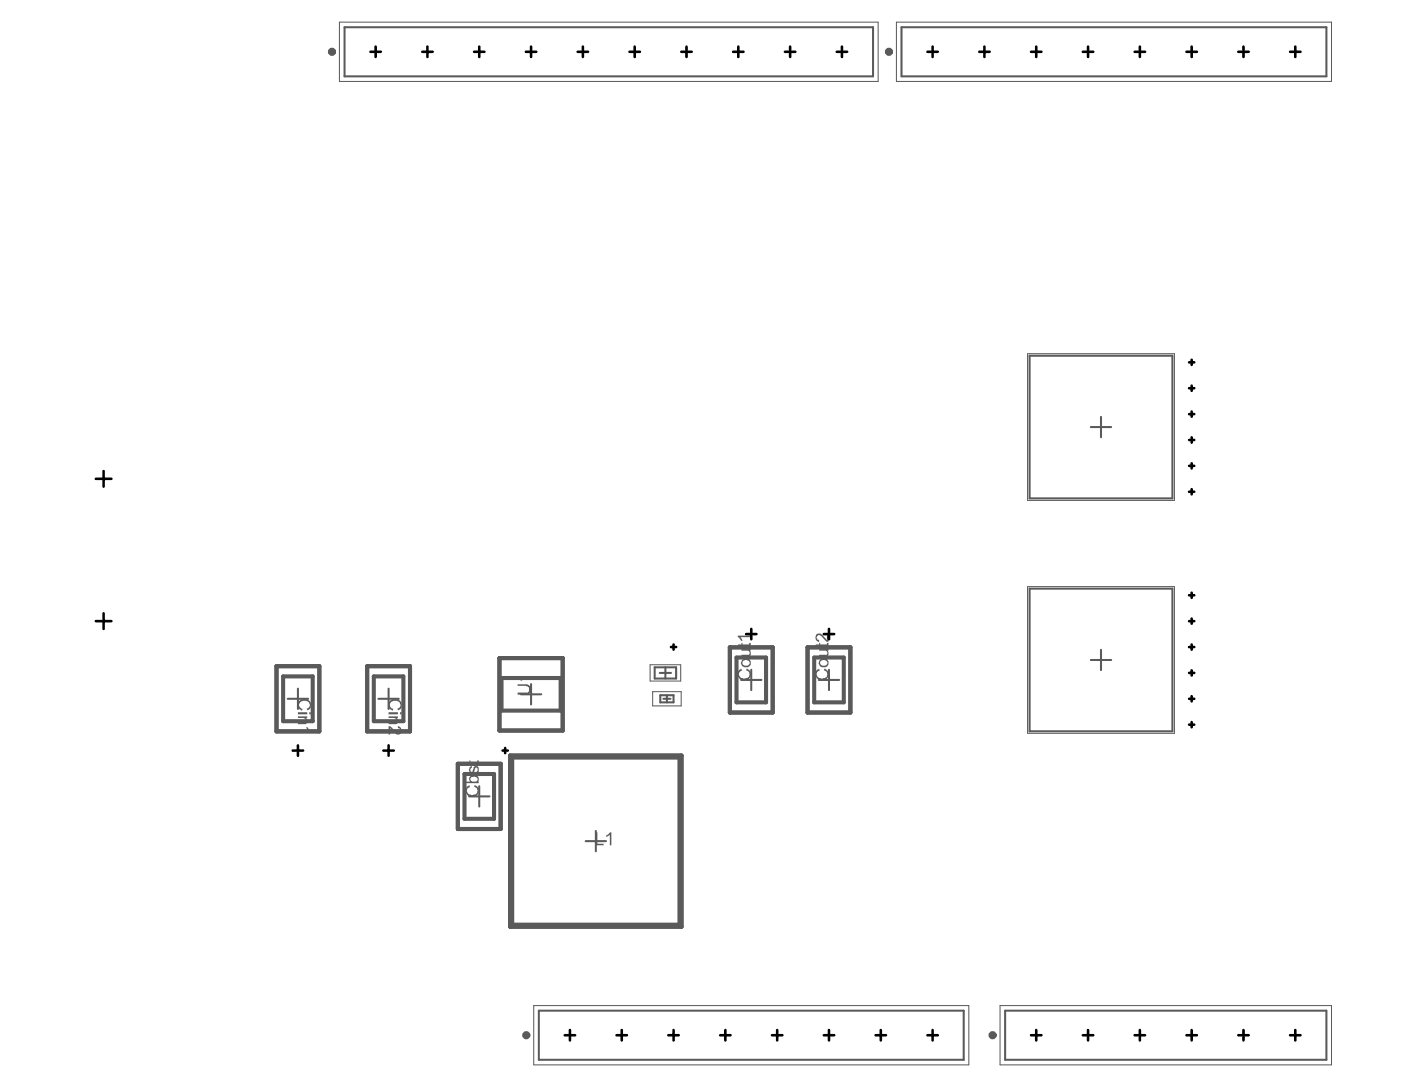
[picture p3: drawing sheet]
<svg xmlns="http://www.w3.org/2000/svg" width="229mm" height="178mm" viewBox="0 0 229 178" stroke-linecap="round" stroke-linejoin="round" font-family="sans-serif">
<g fill="none" stroke="#5a5a5a" stroke-width=".33">
<path d="M56.2 4.4h86.3v8.1h-86.3zM147.1 4.4h69.3v8.1h-69.3zM168 58.1h23.3v23.3h-23.3zM178 69.7h3.3M179.6 68.1v3.3M168 96.1h23.3v23.3h-23.3zM46.9 114.1h3.4M48.6 112.4v3.4M61.7 114.1h3.4M63.4 112.4v3.4M85 113.4h3.3M86.7 111.7v3.3"/>
<path d="M106.8 109h3.5v1.8h-3.5zM107.7 109.9h1.8M107.7 113.5h2.2v1.2h-2.2zM108.2 114.1h1.2M108.6 109v1.8M108.8 113.5v1.2M120.9 111h3.3M122.6 109.4v3.3M133.6 111h3.3M135.3 109.4v3.3M178 107.8h3.3M179.6 106.1v3.3"/>
<path d="M76.5 130h3.4M78.2 128.4v3.3M95.6 137.3h3.3M97.2 135.7v3.3M87.9 165h69.3v8h-69.3zM164 165h52.4v8h-52.4z"/>
</g>
<path d="M55.4 3.6h87.9v9.7h-87.9zM146.3 3.6h71v9.7h-71zM167.7 57.7h23.9v24h-23.9zM167.7 95.8h23.9v23.9h-23.9zM106.1 108.5h5v2.7h-5zM106.5 112.9h4.7v2.4h-4.7zM87.1 164.2h71v9.7h-71zM163.2 164.2h54.1v9.7h-54.1z" fill="none" stroke="#5a5a5a" stroke-width=".17"/>
<g fill="none" stroke="#5a5a5a" stroke-width=".67">
<path d="M45.1 108.8h7v10.6h-7zM46.2 110.4h4.8v7.4h-4.8zM59.9 108.8h7v10.6h-7zM61 110.4h4.8v7.4h-4.8zM81.5 107.4h10.3v11.9h-10.3zM81.8 110.7h9.7v5.3h-9.7zM119.1 105.7h7v10.6h-7zM120.2 107.4h4.8v7.3h-4.8zM131.8 105.7h7v10.6h-7zM132.9 107.4h4.8v7.3h-4.8zM74.7 124.7h7v10.7h-7zM75.8 126.4h4.8v7.3h-4.8z"/>
<path d="M83.2 123.4h28v27.9h-28zM83.6 123.7h27.3v27.3h-27.3z"/>
<circle cx="54.2" cy="8.5" r=".33"/>
<circle cx="145.1" cy="8.5" r=".33"/>
<circle cx="85.9" cy="169" r=".33"/>
<circle cx="162" cy="169" r=".33"/>
</g>
<g fill="#5a5a5a">
<path d="M48.7 114.5a1.55 1.55 0 0 1 1.9-.1l.1 .4a.87 .87 0 0 1-.6 1.2l-.1-.3h.1a.69 .69 0 0 0 .4-.9 .69 .69 0 0 0-.9-.4 .68 .68 0 0 0-.7 .5 .68 .68 0 0 0 .3 .8h.2l-.2 .3a.91 .91 0 0 1-.6-1.1z"/>
<path d="M48.6 117h1.5v.2l-.1 .1a.52 .52 0 0 1 .2 .5 .52 .52 0 0 1-.3 .4h-1.3v-.2h.9a.34 .34 0 0 0 .5-.3 .34 .34 0 0 0-.4-.4l-1-.1z"/>
<path d="M48.6 119.3h1.7l-.3-.5 .2-.1 .1 .3 .4 .3v.3h-2.1z"/>
<path d="M97.2 135.9h.3v1.9h1v.2h-1.3z"/>
<path d="M98.9 136.4l.3-.1 .3-.4h.3v2.1h-.3v-1.7l-.5 .4z"/>
<path d="M120.4 109.6l.5-.4 .2 .3a.6 .6 0 0 0-.5 .7 .6 .6 0 0 0 .6 .5 .76 .76 0 0 0 1.1-.7h-.1a.44 .44 0 0 0-.5-.6l.1-.2a.96 .96 0 0 1 .7 .8 .96 .96 0 0 1-.5 1h-.1a1.09 1.09 0 0 1-1.4-.5l-.2-.5z"/>
<path d="M121 106h1.5v.2h-.3a.54 .54 0 0 1 .3 .6 .54 .54 0 0 1-.5 .4h-1v-.3h.9a.35 .35 0 0 0 .4-.3 .35 .35 0 0 0-.4-.4h-.9z"/>
<path d="M120.4 105.2h.6v-.2h.1v.2h1.1v-.2h.3a.34 .34 0 0 1-.4 .5h-1v.2h-.1v-.2h-.4z"/>
<path d="M120.4 103.8h2.1v.2h-1.7l.3 .5-.2 .1-.3-.5-.2-.1z"/>
<path d="M133.1 109.6l.5-.4 .1 .3a.6 .6 0 0 0-.5 .7 .6 .6 0 0 0 .7 .5 .76 .76 0 0 0 1.1-.7h-.1a.44 .44 0 0 0-.5-.6l.1-.2a.96 .96 0 0 1 .7 .8 .96 .96 0 0 1-.5 1h-.1a1.09 1.09 0 0 1-1.4-.5l-.2-.5z"/>
<path d="M133.7 106h1.5v.2h-.3a.54 .54 0 0 1 .3 .6 .54 .54 0 0 1-.5 .4h-1v-.3h.9a.35 .35 0 0 0 .4-.3 .35 .35 0 0 0-.4-.4h-.9z"/>
<path d="M133.1 105.2h.6v-.2h.1v.2h1.1v-.2h.3a.34 .34 0 0 1-.4 .5h-1v.2h-.1v-.2h-.5z"/>
<path d="M133.2 103.6a.75 .75 0 0 1 1.1 .3l.6 .6v-1.1h.3v1.4h-.1a1.7 1.7 0 0 1-1-.8 .43 .43 0 0 0-.8-.1 .43 .43 0 0 0 .4 .6v.3a.76 .76 0 0 1-.6-.8z"/>
<path d="M84.5 111.7h1.1a.88 .88 0 0 1 1.1 .9h-.1a.76 .76 0 0 1-1 .8h-1.1v-.3h1.1a.53 .53 0 0 0 .7-.4 .53 .53 0 0 0-.3-.6l-1.5-.1z"/>
<path d="M84.5 110.4h2.1v.2h-1.7l.3 .4-.2 .1-.3-.4-.2-.2z"/>
<path d="M76 128.6l.5-.4 .2 .3a.6 .6 0 0 0-.5 .7 .6 .6 0 0 0 .6 .5 .76 .76 0 0 0 1.1-.7 .44 .44 0 0 0-.5-.5v-.3a.96 .96 0 0 1 .7 .8 .96 .96 0 0 1-.5 1h-.1a1.09 1.09 0 0 1-1.4-.4l-.2-.6z"/>
<path d="M76.6 125.3l.4-.2v.2l-.2 .3a.25 .25 0 0 0 0 .4 .25 .25 0 0 0 .4-.2v-.1a.51 .51 0 0 1 .2-.5 .51 .51 0 0 1 .5 0 .75 .75 0 0 1-.2 1.1l-.1-.2 .3-.1v-.2a.25 .25 0 0 0 0-.3 .25 .25 0 0 0-.4 0l-.1 .2a.48 .48 0 0 1-.2 .5 .48 .48 0 0 1-.5 0l-.2-.4z"/>
<path d="M76 124.4h.6v-.3h.2v.3h1.1v-.3l.2 .1a.34 .34 0 0 1-.4 .5h-.9v.2h-.2v-.2h-.4z"/>
<path d="M63.5 114.5a1.55 1.55 0 0 1 1.9-.1l.1 .4a.87 .87 0 0 1-.6 1.2l-.1-.3h.1a.69 .69 0 0 0 .4-.9 .69 .69 0 0 0-.9-.4 .68 .68 0 0 0-.7 .5 .68 .68 0 0 0 .3 .8h.2l-.2 .3a.91 .91 0 0 1-.6-1.1z"/>
<path d="M63.4 117h1.5v.2l-.1 .1a.52 .52 0 0 1 .2 .5 .52 .52 0 0 1-.3 .4h-1.3v-.2h.9a.34 .34 0 0 0 .5-.3 .34 .34 0 0 0-.4-.4l-1-.1z"/>
<path d="M63.4 118.6h.1a1.7 1.7 0 0 1 1 .8 .42 .42 0 0 0 .7 .2 .42 .42 0 0 0-.1-.7l-.2-.1v-.2a.69 .69 0 0 1 .6 .6 .69 .69 0 0 1-.5 .7h-.2a1.54 1.54 0 0 1-1-.9l-.1-.1v1h-.3z"/>
<path d="M50.5 116.3h.2v.3h-.2zM48.6 116.3h1.5v.3h-1.5z"/>
<path d="M121.1 108a.61 .61 0 0 0 .5 .7 .61 .61 0 0 0 .7-.4v-.1a.32 .32 0 0 0-.4-.4h-.3zM121.1 107.8a.87 .87 0 0 1 1.4 .2 .81 .81 0 0 1-.7 1 .81 .81 0 0 1-.9-.8z"/>
<path d="M133.8 108a.61 .61 0 0 0 .5 .7 .61 .61 0 0 0 .7-.4v-.1a.32 .32 0 0 0-.4-.4h-.3zM133.7 107.8a.87 .87 0 0 1 1.5 .2 .81 .81 0 0 1-.7 1 .81 .81 0 0 1-.9-.8z"/>
<path d="M76.8 127a.54 .54 0 0 0 .2 .6 .54 .54 0 0 0 .5 0 .38 .38 0 0 0 .4-.4 .38 .38 0 0 0-.4-.3l-.1-.1-.5 .1zM76.6 126.9a.91 .91 0 0 1 1.5 .1v.4l-.2 .2h.2v.3h-2.1v-.3h.8l-.3-.3z"/>
<path d="M65.3 116.3h.2v.3h-.2zM63.4 116.3h1.5v.3h-1.5z"/>
</g>
<g fill="none" stroke="#000" stroke-width=".42">
<path d="M60.4 8.5h1.7M61.3 7.6v1.7M68.9 8.5h1.7M69.7 7.6v1.7M77.4 8.5h1.6M78.2 7.6v1.7M85.8 8.5h1.7M86.7 7.6v1.7M94.3 8.5h1.7M95.1 7.6v1.7M102.7 8.5h1.7M103.6 7.6v1.7"/>
<path d="M111.2 8.5h1.7M112 7.6v1.7M119.6 8.5h1.7M120.5 7.6v1.7M128.1 8.5h1.7M128.9 7.6v1.7M136.5 8.5h1.7M137.4 7.6v1.7M151.3 8.5h1.7M152.2 7.6v1.7M159.8 8.5h1.7M160.6 7.6v1.7"/>
<path d="M168.2 8.5h1.7M169.1 7.6v1.7M176.7 8.5h1.7M177.5 7.6v1.7M185.1 8.5h1.7M186 7.6v1.7M193.6 8.5h1.7M194.4 7.6v1.7M202 8.5h1.7M202.9 7.6v1.7M210.5 8.5h1.7M211.4 7.6v1.7"/>
<path d="M194 59.2h.9M194.4 58.7v.9M15.6 78.2h2.6M16.9 76.9v2.5M194 63.4h.9M194 67.6h.9M194 71.8h.9M194 76.1h.9M194.4 63v.8M194.4 67.2v.8M194.4 71.4v.9M194.4 75.6v.9"/>
<path d="M194.4 79.9v.8M194 80.3h.9M194 97.2h.9M194.4 96.8v.8M15.6 101.4h2.6M16.9 100.1v2.6M109.5 105.6h.8M109.9 105.2v.9M121.7 103.5h1.7M122.6 102.7v1.7M134.4 103.5h1.7M135.3 102.7v1.7"/>
<path d="M194 101.4h.9M194 105.6h.9M194 109.9h.9M194 114.1h.9M194 118.3h.9M194.4 101v.8M194.4 105.2v.9M194.4 109.4v.9M194.4 113.7v.8M194.4 117.9v.8M47.8 122.5h1.7M48.6 121.7v1.7"/>
<path d="M62.6 122.5h1.7M63.4 121.7v1.7M82 122.5h.9M82.4 122.1v.9M92.1 169h1.7M93 168.2v1.7M100.6 169h1.7M101.4 168.2v1.7M109.1 169h1.7M109.9 168.2v1.7M117.5 169h1.7M118.4 168.2v1.7"/>
<path d="M126 169h1.7M126.8 168.2v1.7M134.4 169h1.7M135.3 168.2v1.7M142.9 169h1.7M143.7 168.2v1.7M151.3 169h1.7M152.2 168.2v1.7M168.2 169h1.7M169.1 168.2v1.7M176.7 169h1.7M177.5 168.2v1.7"/>
<path d="M185.1 169h1.7M186 168.2v1.7M193.6 169h1.7M194.4 168.2v1.7M202 169h1.7M202.9 168.2v1.7M210.5 169h1.7M211.4 168.2v1.7"/>
</g>
</svg>
